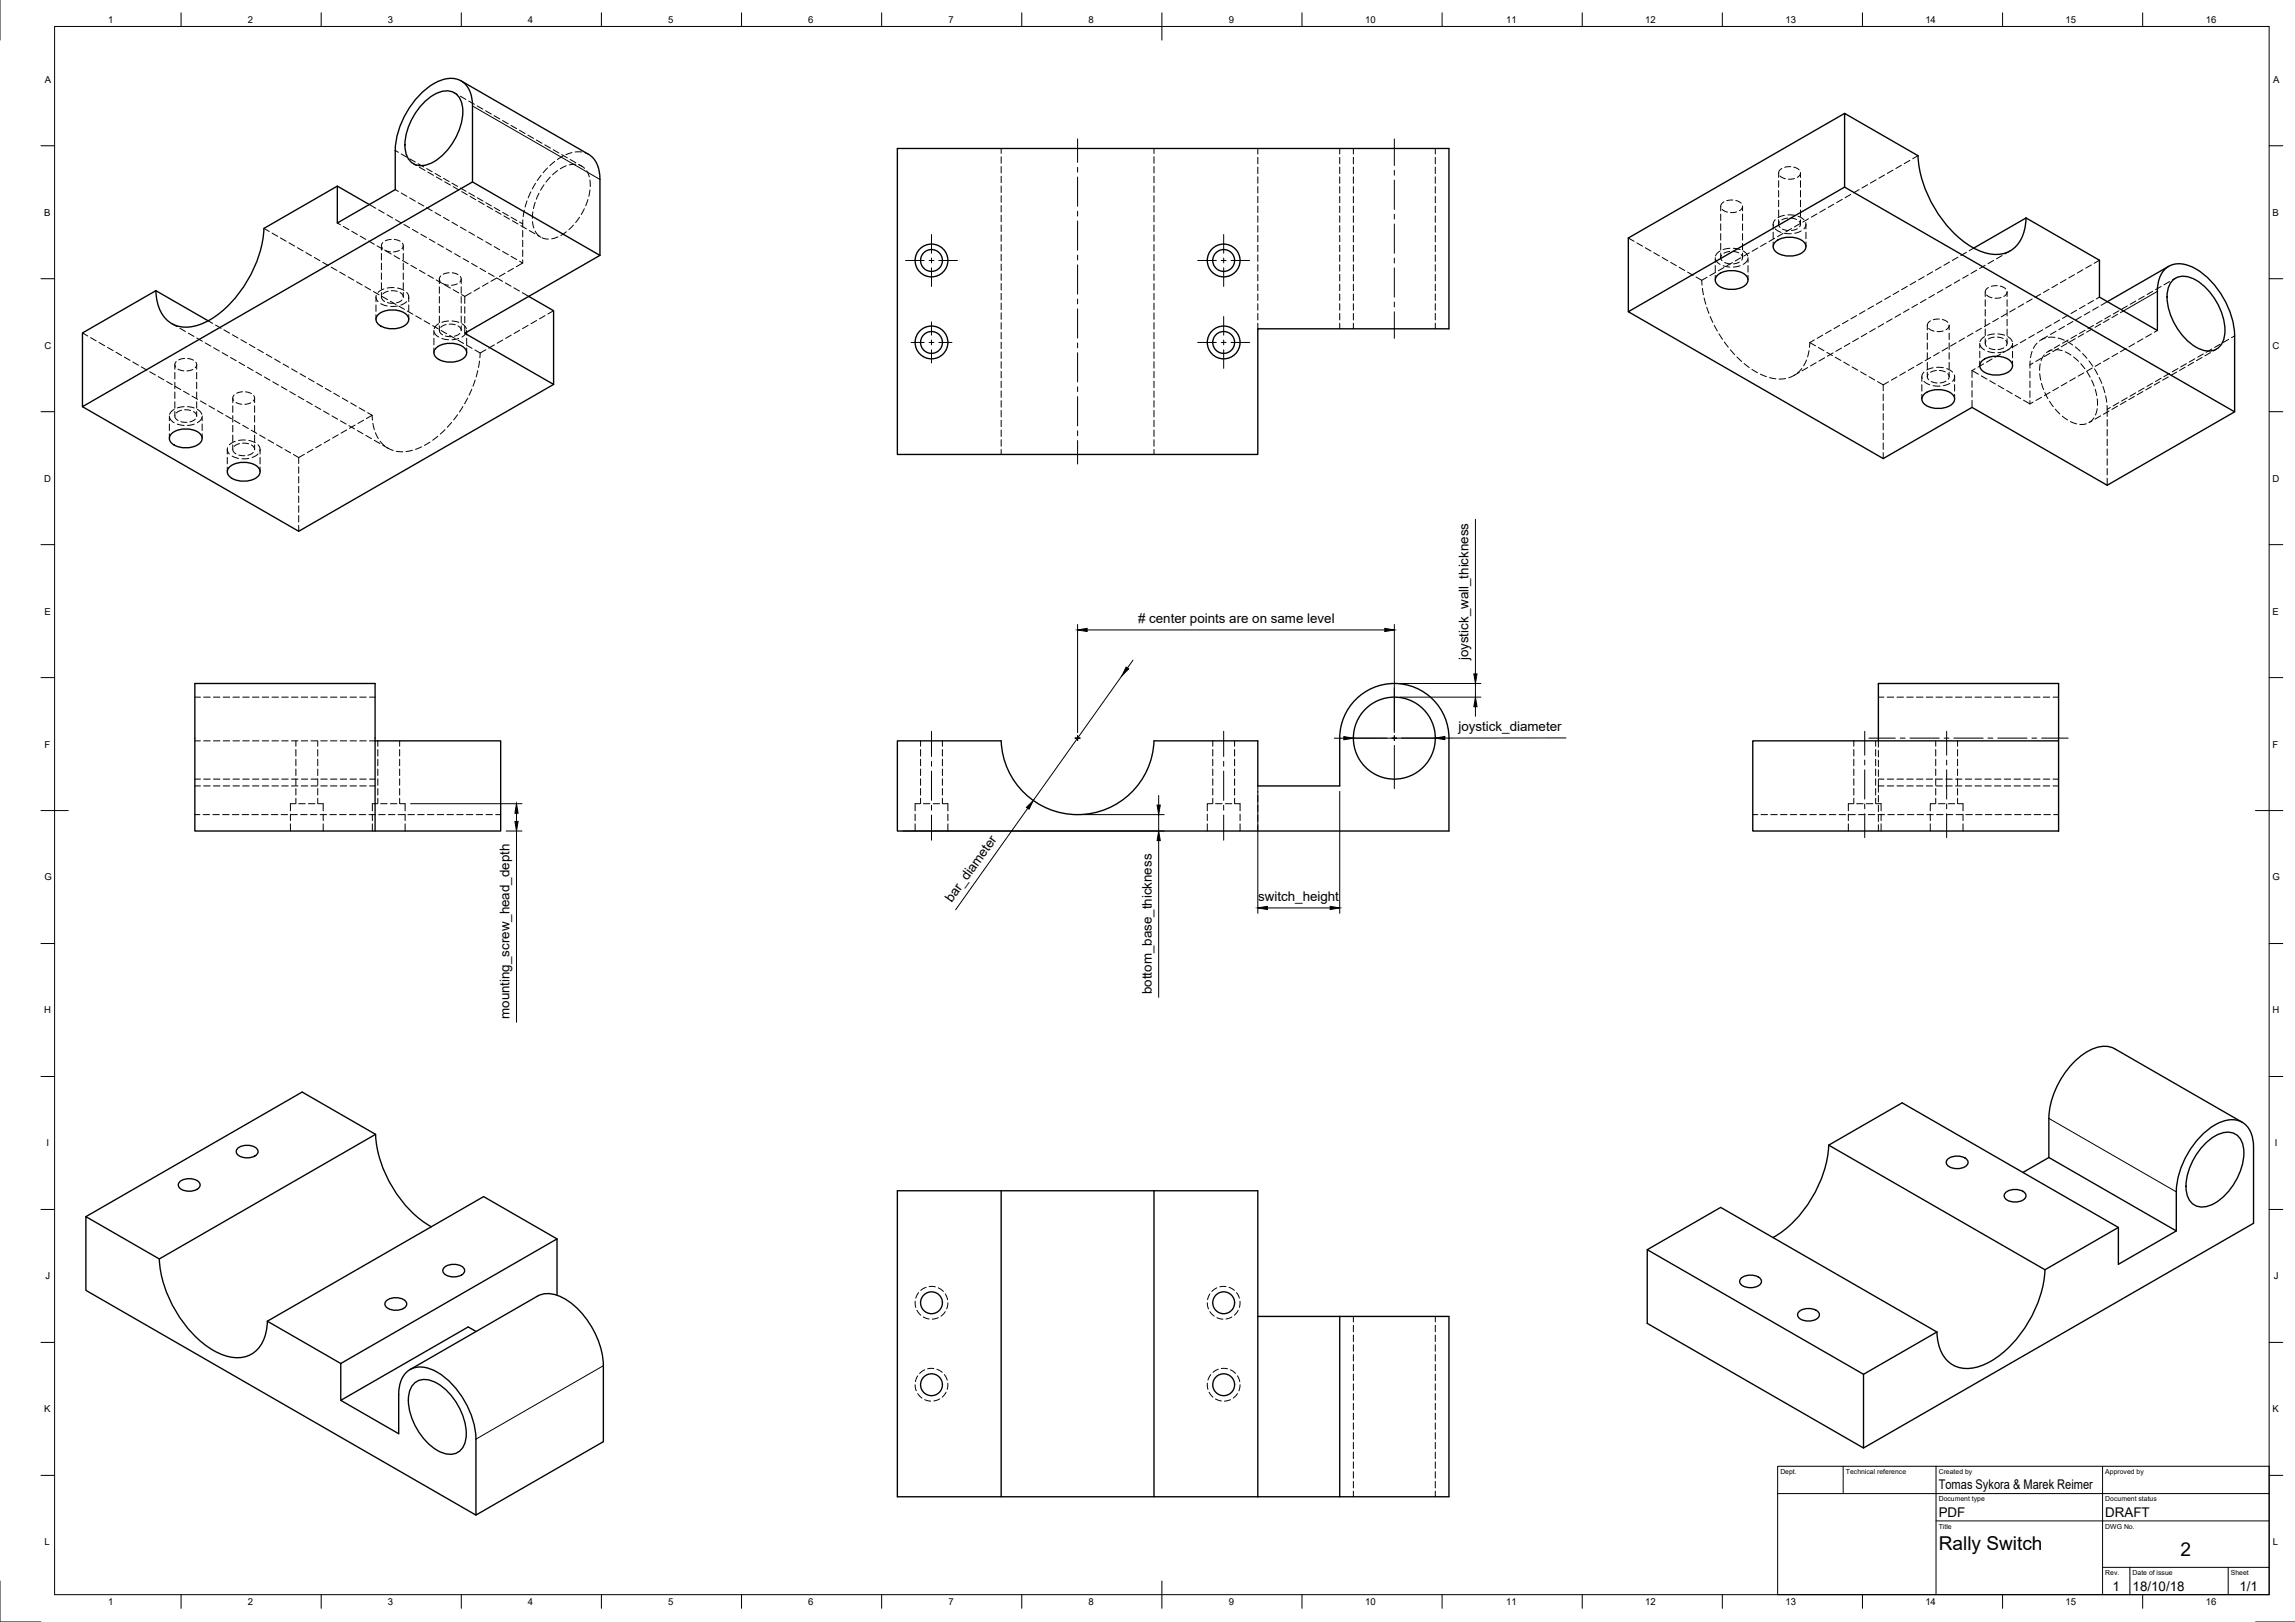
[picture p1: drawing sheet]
<svg xmlns="http://www.w3.org/2000/svg" width="841mm" height="594mm" viewBox="0 0 841 594" stroke-linecap="round" stroke-linejoin="round" font-family="sans-serif">
<defs><g id="words">
<g font-size="7">
<text x="710.5" y="567.6">Rally Switch</text>
<text x="799.1" y="570">2</text>
</g>
<g font-size="4.9">
<text x="417" y="228.3"># center points are on same level</text>
<text x="538.2" y="241.8" transform="rotate(-90 538.2 241.8)">joystick_wall_thickness</text>
<text x="534.5" y="267.8">joystick_diameter</text>
<text x="348.9" y="330.8" transform="rotate(-55 348.9 330.8)">bar_diameter</text>
<text x="461.1" y="330">switch_height</text>
<text x="422.1" y="364.1" transform="rotate(-90 422.1 364.1)">bottom_base_thickness</text>
<text x="186.7" y="373.2" transform="rotate(-90 186.7 373.2)">mounting_screw_head_depth</text>
<text x="710.5" y="545.5">Tomas Sykora &amp; Marek Reimer</text>
<text x="710.5" y="555.6">PDF</text>
<text x="771.5" y="555.6">DRAFT</text>
<text x="774.2" y="582.7">1</text>
<text x="781.5" y="582.6">18/10/18</text>
<text x="820.6" y="582.7">1/1</text>
</g>
<g font-size="3.5">
<text x="39.7" y="8.4">1</text>
<text x="90.8" y="8.4">2</text>
<text x="142.2" y="8.4">3</text>
<text x="193.5" y="8.4">4</text>
<text x="244.9" y="8.4">5</text>
<text x="296.2" y="8.4">6</text>
<text x="347.6" y="8.4">7</text>
<text x="398.9" y="8.4">8</text>
<text x="450.3" y="8.4">9</text>
<text x="500.2" y="8.4">10</text>
<text x="551.9" y="8.4">11</text>
<text x="602.9" y="8.4">12</text>
<text x="654.3" y="8.4">13</text>
<text x="705.6" y="8.4">14</text>
<text x="757" y="8.4">15</text>
<text x="808.3" y="8.4">16</text>
<text x="16.4" y="30.3">A</text>
<text x="833" y="30.3">A</text>
<text x="16.2" y="79">B</text>
<text x="832.7" y="79">B</text>
<text x="16.3" y="127.7">C</text>
<text x="832.8" y="127.7">C</text>
<text x="16.2" y="176.4">D</text>
<text x="832.7" y="176.4">D</text>
<text x="16.3" y="225.1">E</text>
<text x="832.8" y="225.1">E</text>
<text x="16.3" y="273.8">F</text>
<text x="832.8" y="273.8">F</text>
<text x="16.3" y="322.5">G</text>
<text x="832.8" y="322.5">G</text>
<text x="16.2" y="371.2">H</text>
<text x="832.7" y="371.2">H</text>
<text x="17" y="419.9">I</text>
<text x="833.6" y="419.9">I</text>
<text x="16.7" y="468.6">J</text>
<text x="833.2" y="468.6">J</text>
<text x="16.2" y="517.3">K</text>
<text x="832.7" y="517.3">K</text>
<text x="16.3" y="566">L</text>
<text x="832.9" y="566">L</text>
<text x="39.7" y="587.8">1</text>
<text x="90.8" y="587.8">2</text>
<text x="142.2" y="587.8">3</text>
<text x="193.5" y="587.8">4</text>
<text x="244.9" y="587.8">5</text>
<text x="296.2" y="587.8">6</text>
<text x="347.6" y="587.8">7</text>
<text x="398.9" y="587.8">8</text>
<text x="450.3" y="587.8">9</text>
<text x="500.2" y="587.8">10</text>
<text x="551.9" y="587.8">11</text>
<text x="602.9" y="587.8">12</text>
<text x="654.3" y="587.8">13</text>
<text x="705.6" y="587.8">14</text>
<text x="757" y="587.8">15</text>
<text x="808.3" y="587.8">16</text>
</g>
<g font-size="2.5">
<text x="652.4" y="539.8">Dept.</text>
<text x="676.4" y="539.8">Technical reference</text>
<text x="710.5" y="539.8">Created by</text>
<text x="771.5" y="539.8">Approved by</text>
<text x="710.5" y="549.8">Document type</text>
<text x="771.5" y="549.8">Document status</text>
<text x="710.5" y="559.9">Title</text>
<text x="771.5" y="559.9">DWG No.</text>
<text x="771.5" y="576.9">Rev.</text>
<text x="781.5" y="576.9">Date of issue</text>
<text x="817.5" y="576.9">Sheet</text>
</g>
</g></defs>
<!-- layer: Hidden -->
<g fill="none" stroke="#000" stroke-width=".37">
<path d="M166.5 34l1.1 .6M168.7 35.2l2 1.2M171.8 37l2 1.2M174.9 38.8l2 1.2M151.5 60l1.2 .6M178 40.6l2 1.2M181.1 42.4l2 1.2M184.2 44.1l2 1.2M187.3 45.9l2 1.2M190.4 47.7l2 1.2M193.5 49.5l2 1.2M196.5 51.3l2.1 1.2"/>
<path d="M199.6 53.1l2.1 1.2M202.7 54.8l2.1 1.2M203.3 59.1l-1.8 1.6M205.8 56.6l2.1 1.2M206.3 57.2l-2 1.2M208.9 58.4l2.1 1.2M209.6 55.9l-2.2 .8M213.2 55.7h-2.4M214.3 55.9l1.4 .6M366.9 54.4v1.8M366.9 57.4v2.4M422.9 54.4v1.8"/>
<path d="M422.9 57.4v2.4M460.9 54.4v2M460.9 57.6v2.4M491 54.4v2M491 57.6v2.4M496 54.4v2M496 57.6v2.4M526 54.4v2M526 57.6v2.4M699.9 58.7l-2.1 1.2M702.9 57l-2 1.1M135.3 74.9l2.4 1.4"/>
<path d="M138.7 76.9l2.1 1.2M141.8 78.7l2.1 1.1M144.8 69.4l1.2 .7M147 70.7l2.1 1.2M150.1 72.5l2.1 1.2M153.2 74.3l2.1 1.2M153.7 61.2l2.1 1.2M156.3 76.1l2.1 1.1M156.8 63l2.1 1.2M159.4 77.8l2.1 1.2M159.9 64.8l2.1 1.2M162.5 79.6l2.1 1.2"/>
<path d="M163 66.6l2.1 1.2M166.1 68.4l2 1.2M169.2 70.2l2 1.1M172.3 71.9l2 1.2M175.4 73.7l2 1.2M178.5 75.5l2 1.2M181.6 77.3l2 1.2M184.7 79.1l2 1.2M192.1 77l-.4 2.3M193.1 73.6l-.7 2.2M194.5 70.3l-.9 2.1M195.3 77.6l-.2 2.4"/>
<path d="M196.1 74.1l-.6 2.3M196.2 67.1l-1.1 2.1M197.5 70.8l-1 2.2M198.3 64.2l-1.4 1.9M199.4 67.7l-1.3 2M200.6 61.5l-1.6 1.8M201.6 64.9l-1.5 1.8M204.3 62.5l-1.8 1.5M207.5 60.7l-2.2 1.1M211 60.2l-2.4 .2M212 60.2l1.2 .7M212.2 60.4l2 1.3"/>
<path d="M212.4 79.6l-1.5 1.9M214.1 76.4l-1.1 2.2M215 62.6l.9 2.2M215.5 73.1l-.9 2.2M216.2 66l.1 2.4M216.2 69.6l-.4 2.3M366.9 61v2.4M366.9 64.5v2.4M366.9 68.1v2.4M366.9 71.7v2.4M366.9 75.3v2.4M366.9 78.8v2.4"/>
<path d="M422.9 61v2.4M422.9 64.5v2.4M422.9 68.1v2.4M422.9 71.7v2.4M422.9 75.3v2.4M422.9 78.8v2.4M460.9 61.2v2.4M460.9 64.8v2.3M460.9 68.3v2.4M460.9 71.9v2.4M460.9 75.5v2.4M460.9 79.1v2.3"/>
<path d="M491 61.2v2.4M491 64.8v2.3M491 68.3v2.4M491 71.9v2.4M491 75.5v2.4M491 79.1v2.3M496 61.2v2.4M496 64.8v2.3M496 68.3v2.4M496 71.9v2.4M496 75.5v2.4M496 79.1v2.3"/>
<path d="M526 61.2v2.4M526 64.8v2.3M526 68.3v2.4M526 71.9v2.4M526 75.5v2.4M526 79.1v2.3M630.6 75.6v1.6M630.6 78.4v2.4M631.1 76.7l1.9 1M631.7 73.9l-.9 .8-.2 1M635 73.3l-2.2 .2M636.1 73.4l2 1"/>
<path d="M636.4 77.6l-2.2 .3M638.6 75.4l-.3 .9-.9 .9M638.6 75.6v1.6M638.6 78.4v2.4M651.8 63.3v1.7M651.8 66.2v2.4M651.8 69.8v2.3M651.8 73.3v2.4M651.8 76.9v2.4M652.3 64.5l2 1M653 61.7l-.9 .8-.3 1M653.9 78.9l-2.3 .8"/>
<path d="M655.1 79.9l-2.1 .6M655.2 78.7l2.5 .2M656.2 79.9l2.2 .5M656.2 61l-2.2 .3M657.3 61.2l2 1M657.6 65.4l-2.2 .2M658.9 79.2l2.1 1.3M659.8 63.2l-.2 .9-1 .9M659.8 63.3v1.7M659.8 66.2v2.4M659.8 69.8v2.3M659.8 73.3v2.4"/>
<path d="M659.8 76.9v2.4M665.8 78.4l-2 1.1M668.9 76.6l-2 1.2M672 74.8l-2 1.2M675.1 73l-2 1.2M678.2 71.2l-2.1 1.2M681.3 69.4l-2.1 1.2M684.4 67.7l-2.1 1.1M687.5 65.9l-2.1 1.2M690.6 64.1l-2.1 1.2M693.7 62.3l-2.1 1.2M696.8 60.5l-2.1 1.2"/>
<path d="M96.7 83.7l2 1.1M99.7 85.4l2.1 1.2M102.8 87.2l2.1 1.1M105.9 88.9l2.1 1.2M109 90.7l2 1.2M112.1 92.5l2 1.2M115.2 94.3l2 1.2M118.3 96.1l2 1.2M121.4 97.9l2 1.1M123.6 81.7l1.2 .6M124.5 99.6l2 1.2M125.8 82.9l2.1 1.2"/>
<path d="M128.9 84.7l2.1 1.2M132 86.5l2.1 1.2M135.1 88.3l2.1 1.2M138.2 90.1l2.1 1.1M139.8 90v1.6M139.8 92.8v2.4M139.8 96.4v2.4M139.8 100v2.4M140.3 88.8l-.5 1 .3 1.1M141 91.6l2.1 .6M141.3 91.8l2.1 1.2M143.4 87.7l-2.2 .5"/>
<path d="M144.4 93.6l2.1 1.2M144.5 87.7l2.1 .6M144.9 80.4l2.1 1.2M146.4 91.7l-2.2 .6M147.5 89.1l.3 1-.5 1M147.5 95.4l2 1.2M147.8 90v1.6M147.8 92.8v2.4M147.8 96.4v2.4M147.8 100v2.4M148 82.2l2.1 1.2M150.6 97.2l2 1.2"/>
<path d="M151.1 84l2.1 1.2M153.7 99l2 1.2M154.2 85.8l2.1 1.2M157.3 87.6l2.1 1.2M160.4 89.4l2.1 1.1M163.5 91.1l2.1 1.2M164.6 99.9l-2.2 .5M165.6 81.4l2.1 1.2M165.7 99.9l2.1 .7M166.6 92.9l2.1 1.2M168.7 83.2l2.1 1.2M169.7 94.7l2.1 1.2"/>
<path d="M171.8 85l2.1 1.2M172.8 96.5l2.1 1.2M174.9 86.8l2.1 1.1M175.9 98.3l2.1 1.2M178 88.5l2.1 1.2M181.1 90.3l2.1 1.2M184.2 92.1l2.1 1.2M187.3 93.9l2.1 1.2M187.8 80.9l2 1.2M188.2 98.3l-2.1 1.2M190.4 95.7l1.1 .6M190.9 82.6l2 1.2"/>
<path d="M191.5 96.3l-2.3 1.4M191.5 84.4v2.4M191.5 88v2.4M191.5 91.6v2.3M191.5 95.1v1.2M191.6 80.5l-.1 2.7M194 84.4l2 1.2M195.1 81.2l.5 2.3M196.1 84.6l1.5 1.9M197.1 86.2l1.1 .7M198.6 87.1l2.4 .5M204.5 86.8l-2.3 .7"/>
<path d="M207.5 84.9l-2 1.3M210.2 82.4l-1.7 1.7M366.9 82.4v2.4M366.9 86v2.4M366.9 89.6v2.3M366.9 93.1v2.4M366.9 96.7v2.4M422.9 82.4v2.4M422.9 86v2.4M422.9 89.6v2.3M422.9 93.1v2.4M422.9 96.7v2.4"/>
<path d="M460.9 82.6v2.4M460.9 86.2v2.4M460.9 89.8v2.4M460.9 93.4v2.3M460.9 96.9v2.4M491 82.6v2.4M491 86.2v2.4M491 89.8v2.4M491 93.4v2.3M491 96.9v2.4M496 82.6v2.4M496 86.2v2.4"/>
<path d="M496 89.8v2.4M496 93.4v2.3M496 96.9v2.4M526 82.6v2.4M526 86.2v2.4M526 89.8v2.4M526 93.4v2.3M526 96.9v2.4M596.7 87.2l2.1 1.2M599.8 89l2.1 1.2M602.9 90.8l2.1 1.1M606 92.5l2.1 1.2"/>
<path d="M609.1 94.3l2.1 1.2M612.2 96.1l2.1 1.2M615.3 97.9l2.1 1.2M618.4 99.7l2.1 1.2M628.6 94.4v1.7M628.6 97.3v2.4M628.7 99.8l-2.1 1.2M628.7 95l.6 1 1 .8M630.3 91.9l-1.1 .9-.5 1M630.6 82v2.4M630.6 85.6v2.3M630.6 89.1v2.4"/>
<path d="M630.6 92.7v1.7M630.9 93.5l-.3 1 .5 1M631.5 97.3l2.4 .5M631.8 98l-2.1 1.2M632 96.1l2.2 .6M633.9 92.1l-2.2 .6M633.9 90.9l-2.4 .5M634.8 96.2l-2 1.2M635 92.1l2.2 .5M635.2 90.9l2.5 .5M637.4 96l-2.1 .6M637.7 97.3l-2.5 .5"/>
<path d="M637.9 94.4l-2 1.2M638.1 93.3l.5 .9-.3 1.1M638.6 82v2.4M638.6 85.6v2.3M638.6 89.1v2.4M638.6 92.7v1.7M638.8 91.9l1.1 .9 .6 1M640.5 95l-.7 1-1 .8M640.6 94.4v1.7M640.6 97.3v2.4M641 92.6l-2 1.2M644.1 90.8l-2 1.2"/>
<path d="M647.2 89.1l-2 1.2M649.8 82.2v1.7M649.8 85.1v2.3M649.8 88.6v1.7M650.3 87.3l-2 1.2M650.6 83.8l2.1 1.3M650.6 80.5l-.7 1v1.3M651.8 80.5v1.7M652.1 81.2l-.3 1.1 .5 1M653.2 83.9l2.2 .5M653.4 85.5l-2 1.2M653.9 85.4l2.5 .2"/>
<path d="M656.5 83.7l-2 1.2M658.6 83.8l-2.1 .6M659.3 81l.5 1.1-.3 1M659.6 81.9l-2 1.2M659.8 80.5v1.7M660 84.6l-2.3 .8M661.7 81.5v1.2l-.7 1.1M661.8 82.2v1.7M661.8 85.1v2.3M661.8 88.6v1.7M662.7 80.1l-2 1.2M708.2 99.5l-2 1.2"/>
<path d="M711.3 97.8l-2 1.2M714.4 96l-2 1.2M717.5 94.2l-2 1.2M720.6 92.4l-2 1.2M723.3 90.9l-1.6 .9M724.4 99l-2.1 1.1M727.5 97.2l-2.1 1.2M730.6 95.4l-2.1 1.2M733.7 93.6l-2.1 1.2M736.6 91.9l-1.9 1.1M763.3 98.8l-2.1 1.2M766.4 97l-2.1 1.2"/>
<path d="M769.4 95.3l-2 1.1M62.9 118.5l2 1.1M76.3 117.5l1.6 .9M79 119l2 1.2M127.6 101.4l2 1.2M130.7 103.2l2 1.2M133.8 105l2 1.2M136.9 106.8l2 1.2M137.8 108.8v1.7M137.8 111.7v2.4M137.8 115.3v1.7M137.9 108.2v1.1l.6 1.2"/>
<path d="M139.5 111.2l2.4 .9M139.8 103.5v2.4M139.8 107.1v1.7M139.8 108.6l.3 1.1 .9 .7M140 108.6l2 1.1M140.7 105.8l-2.2 1.3M142 110.8l2.2 .3M142.3 106.7l-2 1M143.1 110.3l2 1.2M143.4 106.5l2.2 .2M144.4 105.3l-2.5 .2M145.7 105.5l2.3 .8"/>
<path d="M145.7 112.1l-2.5 .1M146.2 112.1l2 1.2M146.6 107.2l.9 .8 .3 .9M147.3 109.9l-2 1M147.8 103.5v2.4M147.8 107.1v1.7M149 107.1l.7 1.1v1.2M149 110.5l-2.1 1.2M149.2 113.9l2.1 1.2M149.8 108.8v1.7M149.8 111.7v2.4M149.8 115.3v1.7"/>
<path d="M152.3 115.7l2.1 1.2M155.4 117.5l2.1 1.2M156.8 100.8l2 1.2M158.5 119.3l2.1 1.1M159.9 102.5l2 1.2M160.8 118.6l-1.1 .8-.6 1M161 102.2v1.7M161 105v2.4M161 108.6v2.4M161 112.2v2.4M161 115.8v2.4M161 119.3v1.7"/>
<path d="M161.5 101.1l-.5 1 .3 1M162.2 103.8l2.1 .7M163 104.3l2 1.2M163.5 118.9l-2 1M164.4 117.6l-2.5 .4M164.6 118.7l2.2 .3M165.6 117.6l2.5 .4M166.1 106.1l2 1.2M167.6 104l-2.2 .5M167.8 119.4l.9 .8 .3 .9M168.7 101.3l.3 1-.5 1M169 102.2v1.7"/>
<path d="M169 105v2.4M169 108.6v2.4M169 112.2v2.4M169 115.8v2.4M169 119.3v1.7M169.2 107.9l1.1 .7M169.3 118.6l1 .8 .6 1M170.3 108.6v2.5M170.3 112.3v2.4M170.3 115.9v2.4M170.3 119.5v2.6M172.7 107.2l-2.4 1.4"/>
<path d="M175.8 105.4l-2.1 1.2M178.9 103.6l-2.1 1.2M179 100.1l2.1 1.2M182 101.9l-2.1 1.1M182.1 101.8l2.1 1.2M185.1 100.1l-2.1 1.2M185.2 103.6l2.1 1.2M188.3 105.4l2.1 1.2M191.4 107.2l2.4 1.4M193.5 119.2l-2 1.2M196.6 117.4l-2 1.2M199.7 115.6l-2 1.2"/>
<path d="M202.9 113.8l-2.1 1.2M366.9 100.3v2.4M366.9 103.9v2.3M366.9 107.4v2.4M366.9 111v2.4M366.9 114.6v2.4M366.9 118.2v2.3M422.9 100.3v2.4M422.9 103.9v2.3M422.9 107.4v2.4M422.9 111v2.4M422.9 114.6v2.4"/>
<path d="M422.9 118.2v2.3M460.9 100.5v2.4M460.9 104.1v2.4M460.9 107.7v2.3M460.9 111.2v2.4M460.9 114.8v2.4M460.9 118.4v2M491 100.5v2.4M491 104.1v2.4M491 107.7v2.3M491 111.2v2.4M491 114.8v2.4"/>
<path d="M491 118.4v2M496 100.5v2.4M496 104.1v2.4M496 107.7v2.3M496 111.2v2.4M496 114.8v2.4M496 118.4v2M526 100.5v2.4M526 104.1v2.4M526 107.7v2.3M526 111.2v2.4M526 114.8v2.4"/>
<path d="M526 118.4v2M621.5 101.5l2.1 1.2M623.6 102.7l.1 1.7M623.9 105.6l.3 2.4M624.5 109.1l.6 2.3M625.5 112.6l.8 2.2M625.6 101.5l-2 1.2M626.7 115.9l1 2.2M628.2 119.2l1.1 2.1M628.6 100.8v1.8M640.6 100.8v1.8M674.2 119.2l-2.1 1.2"/>
<path d="M677.3 117.4l-2.1 1.2M680.4 115.6l-2.1 1.2M683.4 113.8l-2 1.2M686.5 112l-2 1.2M689.6 110.2l-2 1.2M690.3 118.6l-2.1 1.2M692.7 108.5l-2 1.2M693.4 116.8l-2.1 1.2M695.8 106.7l-2 1.2M696.5 115l-2.1 1.2M698.9 104.9l-2 1.2M699.6 113.2l-2.1 1.2"/>
<path d="M702 103.1l-2 1.2M702.7 111.4l-2.1 1.2M705.1 101.3l-2 1.2M705.8 109.7l-2.1 1.1M706.3 119.2v1.6M707.5 117.5l-1 .8-.2 1M708.9 107.9l-2.1 1.2M710.7 116.9l-2.2 .2M711.8 117l2 1M712 106.1l-2.1 1.2M714.3 119l-.3 .9-.9 .9M714.3 119.2v1.6"/>
<path d="M715.1 104.3l-2.1 1.2M718.2 102.5l-2.1 1.2M721.3 100.7l-2.1 1.2M727.5 106.9v1.7M727.5 109.8v2.4M727.5 113.4v2.3M727.5 116.9v2.4M728 108.1l2 1M728.7 105.3l-.9 .8-.3 1M729.2 118.4l-2 1.2M731.9 104.6l-2.2 .3M732.3 116.7l-2 1.1"/>
<path d="M733 104.8l2 1M733.3 109l-2.2 .2M735.4 114.9l-2 1.2M735.5 106.8l-.2 .9-1 .9M735.5 106.9v1.7M735.5 109.8v2.4M735.5 113.4v2.3M735.5 116.9v2.4M738.5 113.1l-2 1.2M741.6 111.3l-2 1.2M744.7 109.5l-2.1 1.2M747.8 107.7l-2.1 1.2"/>
<path d="M750.9 106l-2.1 1.1M751.7 119l-2.1 1.2M754 104.2l-2.1 1.2M754.8 117.2l-2.1 1.2M756.5 119.5l-2 1.2M757.1 102.4l-2.1 1.2M757.9 115.4l-2.1 1.2M759.6 117.8l-2 1.1M760.2 100.6l-2.1 1.2M761 113.6l-2.1 1.2M762.7 116l-2 1.2M764.1 111.9l-2.1 1.2"/>
<path d="M765.8 114.2l-2 1.2M767.2 110.1l-2.1 1.2M767.2 119.2l-2.1 1.2M768.9 112.4l-2 1.2M769.4 108.8l-1.2 .7M770.3 117.4l-2.1 1.2M772.3 110.5l-2.3 1.3M773.4 115.6l-2.1 1.2M776.5 113.8l-2.1 1.2M779.6 112l-2.1 1.2M782.7 110.3l-2.1 1.2M785.8 108.5l-2.1 1.2"/>
<path d="M788.9 106.7l-2.1 1.2M792 104.9l-2.1 1.2M795.1 103.1l-2.1 1.2M797.3 101.9l-1.2 .6M30.2 122l2 1.1M33.2 123.7l2.1 1.2M36.3 125.4l2.1 1.2M39.4 127.2l2 1.2M42.5 129l2 1.2M45.6 130.8l2 1.2M48.7 132.6l2 1.2M51.8 134.4l2 1.2"/>
<path d="M54.9 136.2l2 1.1M58 137.9l2 1.2M61.1 139.7l2 1.2M64.1 133.6v1.6M64.1 136.4v2.4M64.1 140v2.4M64.6 132.4l-.5 1 .3 1.1M65.2 135.2l2.2 .6M65.9 120.2l2.1 1.2M67.7 131.3l-2.2 .5M68.8 131.3l2.1 .6M69 122l2.1 1.2"/>
<path d="M70.7 135.3l-2.2 .6M71.8 132.7l.3 1-.5 1M72.1 133.6v1.6M72.1 136.4v2.4M72.1 140v2.4M72.1 123.8l2.1 1.2M75.2 125.6l2.1 1.2M78.3 127.4l2.1 1.2M81.4 129.2l2.1 1.1M82.1 120.8l2 1.2M84.5 130.9l2.1 1.2M85.2 122.6l2 1.2"/>
<path d="M87.6 132.7l2.1 1.2M88.3 124.4l2 1.2M90.7 134.5l2.1 1.2M91.4 126.2l2 1.2M93.8 136.3l2 1.2M94.5 128l2 1.2M96.9 138.1l2 1.2M97.6 129.7l2 1.2M100 139.9l2 1.1M100.6 131.5l2.1 1.2M103.7 133.3l2.1 1.2M106.8 135.1l2.1 1.2"/>
<path d="M109.9 136.9l2.1 1.2M113 138.7l2.1 1.2M159 121v1.7M159 123.9v2.4M159 127.5v1.7M159.1 121.6l.5 1 1.2 .9M161 120.9l.2 .9 1 .8M161.6 121l2.1 1.2M161.9 124l2.5 .4M163.2 123.1l2.2 .2M164.7 122.8l2.1 1.2M167.8 124.6l2.1 1.2"/>
<path d="M168.1 124l-2.5 .4M168.5 122.1l-2 1M170.9 121.6l-.5 .9-1.1 1M170.9 126.4l2.1 1.2M171 121v1.7M171 123.9v2.4M171 127.5v1.7M174 128.2l2 1.1M174.1 139.2l-.8 2.2M175.1 135.8l-.6 2.3M175.7 132.2l-.4 2.4M176 129.3l-.1 1.8"/>
<path d="M178.1 128.1l-2.1 1.2M181.2 126.3l-2.1 1.2M184.3 124.5l-2.1 1.2M187.4 122.7l-2.1 1.2M190.4 121l-2 1.1M366.9 121.7v2.4M366.9 125.3v2.4M366.9 128.9v2.4M366.9 132.5v2.3M366.9 136v2.4M366.9 139.6v2.4M422.9 121.7v2.4"/>
<path d="M422.9 125.3v2.4M422.9 128.9v2.4M422.9 132.5v2.3M422.9 136v2.4M422.9 139.6v2.4M629.9 122.3l1.3 2M631.9 125.3l1.4 1.9M634.1 128.1l1.6 1.8M636.5 130.7l1.7 1.7M639.1 133.1l1.9 1.5M642 135.3l2 1.2M645.1 137l2.2 .9"/>
<path d="M648.4 138.3l2.4 .5M654.3 138.6l-2.3 .2M657.7 137.4l-2.2 1M659.3 136.4l-1.9 1.1M660.3 135l-1.7 1.7M662 131.9l-1 2.1M662.4 134.6l-2 1.2M662.9 128.4l-.5 2.3M663.2 125.5l-.1 1.7M663.2 125.5l2.1 1.2M664.9 124.5l-1.7 1M665.5 132.8l-2 1.2"/>
<path d="M666.3 127.3l2.1 1.2M668 122.7l-2.1 1.2M668.6 131.1l-2 1.1M669.4 129.1l2.1 1.1M671.1 121l-2.1 1.1M671.7 129.3l-2 1.2M672.5 130.8l2.1 1.2M674.8 127.5l-2 1.2M675.6 132.6l2.1 1.2M677.9 125.7l-2 1.2M678.7 134.4l2.1 1.2M681 123.9l-2 1.2"/>
<path d="M681.8 136.2l2.1 1.2M684.1 122.1l-2 1.2M684.9 138l2.1 1.2M687.2 120.4l-2 1.1M688 139.8l2.1 1.2M692.1 139.8l-2 1.2M695.2 138.1l-2.1 1.1M698.3 136.3l-2.1 1.2M701.4 134.5l-2.1 1.2M704.3 138v1.7M704.4 132.7l-2 1.2M705 139.7l2.2 1.2"/>
<path d="M705 136.3l-.6 1.1v1.2M706.3 122v2.4M706.3 125.6v2.4M706.3 129.2v2.3M706.3 132.7v2.4M706.3 136.3v1.7M706.6 137.1l-.3 1 .5 1M706.8 120.3l2 1M707.5 130.9l-2 1.2M707.7 139.7l2.2 .6M708.4 134.7l-2.4 .8M709.6 135.7l-2.1 .6"/>
<path d="M709.7 134.5l2.5 .2M710.6 129.1l-2 1.2M710.7 135.7l2.2 .5M712.1 121.2l-2.2 .3M713.1 139.6l-2.1 .6M713.4 135l2.1 1.3M713.7 127.4l-2 1.1M713.8 136.9l.5 .9-.3 1.1M714.3 122v2.4M714.3 125.6v2.4M714.3 129.2v2.3M714.3 132.7v2.4"/>
<path d="M714.3 136.3v1.7M716.2 137.4v1.1l-.7 1.2M716.3 138v1.7M716.8 125.6l-2 1.2M719.9 123.8l-2 1.2M722.7 135.7v2.6M722.7 139.5v2.4M722.7 135.7l2.3 1.4M723 122l-2 1.2M723.8 135.1l-1.1 .6M725.5 125.8v1.7M725.5 128.6v2.4"/>
<path d="M725.5 132.2v1.7M725.6 126.4l.6 1 1.1 .8M726.1 137.7l2 1.2M726.1 120.2l-2 1.2M726.9 133.3l-2 1.2M727.3 123.3l-1.1 .9-.6 .9M727.5 120.5v2.4M727.5 124.1v1.7M727.8 124.8l-.3 1.1 .5 1M728.4 128.7l2.5 .5M728.9 127.5l2.2 .5M729.2 139.4l2 1.2"/>
<path d="M730 131.5l-2.1 1.2M730.8 123.5l-2.1 .6M730.9 122.3l-2.5 .5M731.9 123.5l2.2 .5M732.1 122.3l2.5 .5M733.1 129.7l-2.1 1.2M734.3 127.4l-2.1 .6M734.6 128.7l-2.5 .5M735 124.6l.5 1.1-.3 1M735.5 120.5v2.4M735.5 124.1v1.7M735.8 123.3l1.1 .9 .5 .9"/>
<path d="M736.2 127.9l-2.1 1.2M737.4 126.4l-.5 .9-1.1 .9M737.5 125.8v1.7M737.5 128.6v2.4M737.5 132.2v1.7M739.3 126.1l-2.1 1.2M742.4 124.3l-2.1 1.2M743.9 136v2.4M743.9 139.6v2.4M743.9 132.2v2.6M744.7 128.7l-.6 2.3M745.5 122.6l-2.1 1.2"/>
<path d="M746.5 125.7l-1.4 1.9M747.5 136.9l.3 2.3M747.7 133.3l-.3 2.4M748.6 120.8l-2.1 1.2M749.1 130l-1.1 2.1M749.5 123.8l-2.1 1.1M750.4 123.1l-2.3 1.3M750.7 123.6h2.3M751.7 128.1l-1.1 .7M752.1 128.2l-2.1 1M753.3 128.1l2.4 .4M753.5 121.3l-2.1 1.2"/>
<path d="M754.2 123.8l2.3 .8M754.8 126.3l-2.1 1.2M756.8 128.9l2.1 1.1M757.5 125.1l2.1 1.3M757.9 124.5l-2.1 1.2M759.9 130.7l1.8 1.6M760.5 127.1l1.8 1.5M760.5 138.4l-2 1.1M761 122.7l-2.1 1.2M762.5 133.2l1.5 1.9M763.2 129.5l1.6 1.7M763.6 136.6l-2 1.2"/>
<path d="M764.1 121l-2.1 1.2M764.7 136.1l1.2 2M765.5 132.2l1.4 1.9M766.5 139.2l.9 2.2M766.7 134.8l-2 1.2M767.5 135.1l1.2 2.1M769.3 138.2l.9 2.2M769.8 133l-2 1.2M772.9 131.2l-2 1.2M776 129.4l-2 1.2M779.1 127.7l-2 1.1M782.2 125.9l-2 1.2"/>
<path d="M785.3 124.1l-2.1 1.2M788.4 122.3l-2.1 1.2M790.6 121l-1.2 .7M791.5 139.8l-2.1 1.2M794.6 138.1l-2.1 1.2M797.7 136.3l-2.1 1.2M800.8 134.5l-2.1 1.2M803.9 132.7l-2.1 1.2M807 130.9l-2.1 1.2M810.1 129.1l-2.1 1.2M812.2 127.9l-1.1 .6M62.1 152.4v1.7"/>
<path d="M62.1 155.3v2.4M62.1 158.9v1.7M62.2 153l.6 1 1 .8M63.8 149.9l-1.1 .9-.5 1M64.1 143.6v2.4M64.1 147.1v2.4M64.1 150.7v1.7M64.1 152.2l.2 1 .9 .8M64.2 141.5l2 1.2M65 155.3l2.4 .5M66.3 154.4l2.2 .3M66.5 150.3l-1.9 1"/>
<path d="M67.3 143.3l2 1.2M67.4 148.9l-2.4 .5M67.7 150.1l2.2 .2M68.7 148.9l2.5 .5M70.4 145.1l2 1.2M70.9 150.8l.9 .8 .3 .9M71.2 155.3l-2.5 .5M71.6 153.5l-2 1M72.1 143.6v2.4M72.1 147.1v2.4M72.1 150.7v1.7M72.3 149.9l1.1 .9 .6 1"/>
<path d="M73.5 146.9l2 1.1M74 153l-.6 1-1.1 .8M74.1 152.4v1.7M74.1 155.3v2.4M74.1 158.9v1.7M76.6 148.6l2 1.2M79.7 150.4l2 1.2M82.7 152.2l2.1 1.2M85.3 145.8v1.7M85.3 148.6v2.4M85.3 152.2v2.4M85.3 155.8v2.4"/>
<path d="M85.3 159.4v2.4M85.8 144.7l-.5 1 .3 1M85.8 154l2.1 1.2M86.5 147.4l2.1 .7M88.9 143.5l-2.2 .5M88.9 155.8l2.1 1.2M90 143.5l2.1 .7M91.9 147.6l-2.2 .5M92 157.6l2.1 1.1M93 144.9l.3 1-.5 1M93.3 145.8v1.7M93.3 148.6v2.4"/>
<path d="M93.3 152.2v2.4M93.3 155.8v2.4M93.3 159.4v2.4M95.1 159.3l2.1 1.2M103.1 141.6l2 1.2M106.2 143.4l2 1.2M109.3 145.2l2 1.2M112.4 147l2 1.2M115.5 148.8l2 1.2M116.1 140.4l2.1 1.2M118.6 150.6l2 1.1M119.2 142.2l2.1 1.2"/>
<path d="M121.7 152.3l2 1.2M122.3 144l2.1 1.2M123.9 159.2l-2 1.2M124.8 154.1l2 1.2M125.4 145.8l2.1 1.2M127 157.5l-2 1.2M127.9 155.9l2 1.2M128.5 147.6l2.1 1.2M130.1 155.7l-2 1.2M131 157.7l2 1.2M131.6 149.4l2.1 1.2M133.2 153.9l-2 1.2"/>
<path d="M134.1 159.5l2 1.2M134.7 151.2l1.7 .9M136.4 152.1l.1 1.8M136.4 152.1l-2.1 1.2M136.6 155l.6 2.4M137.6 158.5l1 2.1M160.4 159.8l-1.8 1.4M163.1 157.4l-1.7 1.6M165.5 154.7l-1.6 1.8M167.7 151.9l-1.5 1.9M169.6 148.9l-1.2 2M171.4 145.8l-1.2 2.1"/>
<path d="M172.9 142.5l-1 2.2M366.9 143.2v2.4M366.9 146.8v2.3M366.9 150.3v2.4M366.9 153.9v2.4M366.9 157.5v2.4M422.9 143.2v2.4M422.9 146.8v2.3M422.9 150.3v2.4M422.9 153.9v2.4M422.9 157.5v2.4M690.1 141v2.1"/>
<path d="M690.1 144.3v2.4M690.1 147.9v2.4M690.1 151.5v2.4M690.1 155.1v2.3M690.1 158.6v2.4M704.3 140.9v2.4M704.3 144.4v1.8M708.4 141.3l2.5 .1M714.5 140.4l-2.3 .9M716.3 140.9v2.4M716.3 144.4v1.8M722.7 143.1v2.3"/>
<path d="M722.7 146.6v2.6M732.2 141.2l2.1 1.2M735.3 143l2.1 1.2M738.4 144.8l2.1 1.2M741.5 146.6l2.4 1.3M743.9 143.2v2.3M743.9 146.7v1.2M745 147.3l-1.1 .6M748.1 140.4l.8 2.3M748.1 145.5l-2 1.2M749.3 143.8l1.1 2.1M751 147l1.4 1.9"/>
<path d="M751.2 143.7l-2 1.2M753.2 149.9l1.6 1.7M754.3 141.9l-2 1.2M755.7 152.4l2 1.4M757.4 140.1l-2 1.2M758.7 154.4l2.3 .9M764.5 155.2l-2.3 .3M766.7 154.1l-1.2 .7M767.3 153.1l-1.7 1.6M767.8 142.6l.6 2.3M768.5 149.7l-.6 2.3M768.6 146.1v2.4"/>
<path d="M769.8 152.3l-2.1 1.2M770.6 141.5l.7 2.3M771.6 145l.4 2.3M772.1 148.5l.1 4M772.2 153.7v2.4M772.2 157.3v2.4M772.9 150.5l-2.1 1.2M776 148.8l-2.1 1.2M779.1 147l-2.1 1.2M782.2 145.2l-2.1 1.2M785.3 143.4l-2.1 1.2M788.4 141.6l-2.1 1.2"/>
<path d="M83.3 164.6v1.7M83.3 167.5v2.4M83.3 171.1v1.7M83.4 164v1.1l.7 1.2M85.1 167.1l2.3 .8M85.3 162.9v1.7M85.3 164.5l.3 1 .9 .7M86.2 161.6l-2.1 1.3M87.5 166.7l2.2 .2M87.8 162.5l-2 1M88.9 162.3l2.2 .2M89.9 161.2l-2.5 .1"/>
<path d="M91.2 161.3l2.3 .9M91.2 167.9l-2.5 .1M92.1 163l.9 .8 .3 .9M92.8 165.7l-2 1M93.3 162.9v1.7M94.5 162.9l.7 1.1v1.2M94.5 166.3l-2.1 1.3M95.3 164.6v1.7M95.3 167.5v2.4M95.3 171.1v1.7M98.2 161.1l2.1 1.2M101.3 162.9l2.1 1.2"/>
<path d="M104.4 164.7l2.1 1.2M107.5 166.5l2 1.1v2.2M109.5 171v2.3M109.5 174.5v2.4M109.5 178.1v2.4M111.6 166.4l-2.1 1.2M114.7 164.6l-2.1 1.2M117.8 162.8l-2.1 1.2M120.9 161l-2.1 1.2M137.1 161.3l2.1 1.1M139.3 161.6l1.7 1.7M140.2 163l2 1.2"/>
<path d="M141.9 164l2.2 1M145.2 165.3l2.4 .2M151.1 164.9l-2.3 .5M154.5 163.7l-2.2 .9M157.6 161.9l-2.1 1.2M366.9 161.1v2.3M366.9 164.6v1.9M422.9 161.1v2.3M422.9 164.6v1.9M690.1 162.2v2.4M690.1 165.8v2.2M772.2 160.8v2.4"/>
<path d="M772.2 164.4v2.4M772.2 168v2.4M772.2 171.6v2.4M772.2 175.1v2.6M109.5 181.7v2.4M109.5 185.3v2.3M109.5 188.8v2.4M109.5 192.4v2.2M71.4 255.3h2.1M74.6 255.3h2.4M78.2 255.3h2.4M81.8 255.3h2.4"/>
<path d="M85.4 255.3h2.3M88.9 255.3h2.4M92.5 255.3h2.4M96.1 255.3h2.4M99.7 255.3h2.3M103.2 255.3h2.4M106.8 255.3h2.4M110.4 255.3h2.4M114 255.3h2.3M117.5 255.3h2.4M121.1 255.3h2.4M124.7 255.3h2.4"/>
<path d="M128.3 255.3h2.3M131.8 255.3h2.4M135.4 255.3h2.1M688.3 255.3h2.1M691.6 255.3h2.4M695.2 255.3h2.3M698.7 255.3h2.4M702.3 255.3h2.4M705.9 255.3h2.4M709.5 255.3h2.3M713 255.3h2.4M716.6 255.3h2.4"/>
<path d="M720.2 255.3h2.4M723.8 255.3h2.3M727.3 255.3h2.4M730.9 255.3h2.4M734.5 255.3h2.4M738.1 255.3h2.3M741.6 255.3h2.4M745.2 255.3h2.4M748.8 255.3h2.4M752.3 255.3h2.1M71.4 271.3h2.1M74.6 271.3h2.4"/>
<path d="M78.2 271.3h2.4M81.8 271.3h2.4M85.4 271.3h2.3M88.9 271.3h2.4M92.5 271.3h2.4M96.1 271.3h2.4M99.7 271.3h2.3M103.2 271.3h2.4M106.8 271.3h2.4M108.4 271.3v2M108.4 274.5v2.4M108.4 278.1v2.4"/>
<path d="M110.4 271.3h2.4M114 271.3h2.3M116.4 271.3v2M116.4 274.5v2.4M116.4 278.1v2.4M117.5 271.3h2.4M121.1 271.3h2.4M124.7 271.3h2.4M128.3 271.3h2.3M131.8 271.3h2.4M135.4 271.3h2.1M138.5 271.3v2"/>
<path d="M138.5 274.5v2.4M138.5 278.1v2.4M146.5 271.3v2M146.5 274.5v2.4M146.5 278.1v2.4M337.4 271.3v2M337.4 274.5v2.4M337.4 278.1v2.4M345.4 271.3v2M345.4 274.5v2.4M345.4 278.1v2.4M444.4 271.3v2"/>
<path d="M444.4 274.5v2.4M444.4 278.1v2.4M452.4 271.3v2M452.4 274.5v2.4M452.4 278.1v2.4M679.3 271.3v2M679.3 274.5v2.4M679.3 278.1v2.4M687.3 271.3v2M687.3 274.5v2.4M687.3 278.1v2.4M688.3 271.3v2.3"/>
<path d="M688.3 274.8v2.4M688.3 278.4v2.4M709.4 271.3v2M709.4 274.5v2.4M709.4 278.1v2.4M717.4 271.3v2M717.4 274.5v2.4M717.4 278.1v2.4M71.4 298.4h1.8M71.4 285.4h2.1M71.4 287.9h2.1M74.4 298.4h2.4"/>
<path d="M74.6 285.4h2.4M74.6 287.9h2.4M78 298.4h2.4M78.2 285.4h2.4M78.2 287.9h2.4M81.6 298.4h2.4M81.8 285.4h2.4M81.8 287.9h2.4M85.1 298.4h2.4M85.4 285.4h2.3M85.4 287.9h2.3M88.7 298.4h2.4"/>
<path d="M88.9 285.4h2.4M88.9 287.9h2.4M92.3 298.4h2.4M92.5 285.4h2.4M92.5 287.9h2.4M95.9 298.4h2.4M96.1 285.4h2.4M96.1 287.9h2.4M99.4 298.4h2.4M99.7 285.4h2.3M99.7 287.9h2.3M103 298.4h2.4"/>
<path d="M103.2 285.4h2.4M103.2 287.9h2.4M106.4 298.2v2.4M106.6 298.4h2.4M106.8 285.4h2.4M106.8 287.9h2.4M108.3 294.4h-1.9v2.6M108.4 281.7v2.3M108.4 285.2v2.4M108.4 288.8v2.4M108.4 292.4v2M109.5 294.4h2.3"/>
<path d="M110.2 298.4h2.4M110.4 285.4h2.4M110.4 287.9h2.4M113 294.4h2.4M113.7 298.4h2.4M114 285.4h2.3M114 287.9h2.3M116.4 281.7v2.3M116.4 285.2v2.4M116.4 288.8v2.4M116.4 292.4v2M116.6 294.4h1.8v2.6"/>
<path d="M117.3 298.4h2.4M117.5 285.4h2.4M117.5 287.9h2.4M118.4 298.2v2.4M120.9 298.4h2.4M121.1 285.4h2.4M121.1 287.9h2.4M124.5 298.4h2.3M124.7 285.4h2.4M124.7 287.9h2.4M128 298.4h2.4M128.3 285.4h2.3"/>
<path d="M128.3 287.9h2.3M131.6 298.4h2.4M131.8 285.4h2.4M131.8 287.9h2.4M135.2 298.4h2.4M135.4 285.4h2.1M135.4 287.9h2.1M136.5 298.2v2.4M138.3 294.4h-1.8v2.6M138.5 281.7v2.3M138.5 285.2v2.4M138.5 288.8v2.4"/>
<path d="M138.5 292.4v2M138.8 298.4h2.3M139.5 294.4h2.4M142.3 298.4h2.4M143.1 294.4h2.3M145.9 298.4h2.4M146.5 281.7v2.3M146.5 285.2v2.4M146.5 288.8v2.4M146.5 292.4v2M146.6 294.4h1.9v2.6M148.5 298.2v2.4"/>
<path d="M149.5 298.4h2.4M153.1 298.4h2.3M156.6 298.4h2.4M160.2 298.4h2.4M163.8 298.4h2.4M167.4 298.4h2.3M170.9 298.4h2.4M174.5 298.4h2.4M178.1 298.4h2.4M181.7 298.4h1.8M335.4 298.2v2.4M337.2 294.4h-1.8v2.6"/>
<path d="M337.4 281.7v2.3M337.4 285.2v2.4M337.4 288.8v2.4M337.4 292.4v2M338.4 294.4h2.4M341.9 294.4h2.4M345.4 281.7v2.3M345.4 285.2v2.4M345.4 288.8v2.4M345.4 292.4v2M345.5 294.4h1.9v2.6M347.4 298.2v2.4"/>
<path d="M442.4 298.2v2.4M444.3 294.4h-1.9v2.6M444.4 281.7v2.3M444.4 285.2v2.4M444.4 288.8v2.4M444.4 292.4v2M445.4 294.4h2.4M449 294.4h2.4M452.4 281.7v2.3M452.4 285.2v2.4M452.4 288.8v2.4M452.4 292.4v2"/>
<path d="M452.6 294.4h1.8v2.6M454.4 298.2v2.4M460.9 287.9v2.3M460.9 291.4v2.3M460.9 294.9v2.4M460.9 298.5v2.4M642.3 298.4h1.8M645.3 298.4h2.4M648.9 298.4h2.4M652.5 298.4h2.4M656.1 298.4h2.3M659.6 298.4h2.4"/>
<path d="M663.2 298.4h2.4M666.8 298.4h2.4M670.4 298.4h2.3M673.9 298.4h2.4M677.3 298.2v2.4M677.5 298.4h2.4M679.2 294.4h-1.9v2.6M679.3 281.7v2.3M679.3 285.2v2.4M679.3 288.8v2.4M679.3 292.4v2M680.4 294.4h2.3"/>
<path d="M681.1 298.4h2.4M683.9 294.4h2.4M684.7 298.4h2.3M687.3 281.7v2.3M687.3 285.2v2.4M687.3 288.8v2.4M687.3 292.4v2M687.5 294.4h1.8v2.6M688.2 298.4h2.4M688.3 285.4h2.1M688.3 287.9h2.1M688.3 282v2.4"/>
<path d="M688.3 285.6v4.6M688.3 291.4v2.3M688.3 294.9v2.4M688.3 298.5v2.4M689.3 298.2v2.4M691.6 285.4h2.4M691.6 287.9h2.4M691.8 298.4h2.4M695.2 285.4h2.3M695.2 287.9h2.3M695.4 298.4h2.4M698.7 285.4h2.4"/>
<path d="M698.7 287.9h2.4M699 298.4h2.3M702.3 285.4h2.4M702.3 287.9h2.4M702.5 298.4h2.4M705.9 285.4h2.4M705.9 287.9h2.4M706.1 298.4h2.4M707.4 298.2v2.4M709.2 294.4h-1.8v2.6M709.4 281.7v2.3M709.4 285.2v2.4"/>
<path d="M709.4 288.8v2.4M709.4 292.4v2M709.5 285.4h2.3M709.5 287.9h2.3M709.7 298.4h2.4M710.4 294.4h2.4M713 285.4h2.4M713 287.9h2.4M713.2 298.4h2.4M714 294.4h2.3M716.6 285.4h2.4M716.6 287.9h2.4"/>
<path d="M716.8 298.4h2.4M717.4 281.7v2.3M717.4 285.2v2.4M717.4 288.8v2.4M717.4 292.4v2M717.5 294.4h1.9v2.6M719.4 298.2v2.4M720.2 285.4h2.4M720.2 287.9h2.4M720.4 298.4h2.4M723.8 285.4h2.3M723.8 287.9h2.3"/>
<path d="M724 298.4h2.4M727.3 285.4h2.4M727.3 287.9h2.4M727.5 298.4h2.4M730.9 285.4h2.4M730.9 287.9h2.4M731.1 298.4h2.4M734.5 285.4h2.4M734.5 287.9h2.4M734.7 298.4h2.4M738.1 285.4h2.3M738.1 287.9h2.3"/>
<path d="M738.3 298.4h2.4M741.6 285.4h2.4M741.6 287.9h2.4M741.8 298.4h2.4M745.2 285.4h2.4M745.2 287.9h2.4M745.4 298.4h2.4M748.8 285.4h2.4M748.8 287.9h2.4M749 298.4h2.4M752.3 285.4h2.1M752.3 287.9h2.1"/>
<path d="M752.6 298.4h1.8M106.4 301.8v2.6M118.4 301.8v2.6M136.5 301.8v2.6M148.5 301.8v2.6M335.4 301.8v2.6M347.4 301.8v2.6M442.4 301.8v2.6M454.4 301.8v2.6M460.9 302.1v2.3M677.3 301.8v2.6M688.3 302.1v2.3"/>
<path d="M689.3 301.8v2.6M707.4 301.8v2.6M719.4 301.8v2.6M335.4 476.6l.2 2.2M336 479.9l1.4 1.8M336.6 473.4l-1 2.1M339.4 471.5l-2 1.1M340.5 471.2l2.3 .1M343.8 471.7l1.9 1.3M346.4 473.9l.8 2.1M347.4 477.2l-.5 2.2M442.4 477.2l.5 2.2"/>
<path d="M443.4 473.9l-.9 2.1M445.9 471.7l-1.8 1.3M449.3 471.2l-2.3 .1M450.4 471.5l2 1.1M453.1 473.4l1.1 2.1M453.8 479.9l-1.4 1.8M454.4 476.6l-.2 2.2M338.4 482.4l2.1 .7M343.8 482.6l-2.2 .6M346.4 480.4l-1.6 1.6M443.4 480.4l1.5 1.6M445.9 482.6l2.2 .6"/>
<path d="M451.4 482.4l-2.1 .7M496 482.2v2M496 485.4v2.4M496 489v2.4M496 492.5v2.4M496 496.1v2.4M496 499.7v2.4M526 482.2v2M526 485.4v2.4M526 489v2.4M526 492.5v2.4M526 496.1v2.4"/>
<path d="M526 499.7v2.4M335.4 507.2l.4 2.2M336.3 510.4l1.6 1.7M336.3 503.9l-.8 2.1M338.9 501.7l-1.9 1.3M338.9 512.6l2.2 .6M342.2 501.2l-2.3 .1M343.3 501.5l2 1.1M344.4 512.4l-2.2 .7M346.1 503.5l1 2M346.7 509.9l-1.4 1.8M347.3 506.6l-.2 2.3"/>
<path d="M442.5 506.6l.2 2.3M443.1 509.9l1.4 1.8M443.7 503.5l-1 2M445.4 512.4l2.2 .7M446.5 501.5l-2 1.1M447.6 501.2l2.2 .1M450.9 512.6l-2.2 .6M450.9 501.7l1.9 1.3M453.5 510.4l-1.6 1.7M453.5 503.9l.8 2.1M454.4 507.2l-.4 2.2M496 503.3v2.4"/>
<path d="M496 506.8v2.4M496 510.4v2.4M496 514v2.4M496 517.6v2.3M526 503.3v2.4M526 506.8v2.4M526 510.4v2.4M526 514v2.4M526 517.6v2.3M496 521.1v2.4M496 524.7v2.4M496 528.3v2.4"/>
<path d="M496 531.9v2.3M496 535.4v2.4M496 539v2.4M526 521.1v2.4M526 524.7v2.4M526 528.3v2.4M526 531.9v2.3M526 535.4v2.4M526 539v2.4M496 542.6v2.4M496 546.2v2M526 542.6v2.4"/>
<path d="M526 546.2v2"/>
</g>
<!-- layer: Visible -->
<g fill="none" stroke="#000" stroke-width=".5">
<path d="M155.6 37.3a10.8 10.8 0 0 1 10-3.7 7 7 0 0 1 4 7.3 23 23 0 0 1-11.8 19 6.1 6.1 0 0 1-9.3-5.4 22.8 22.8 0 0 1 7.1-17.2zM169 29.6l46.7 26.9a10 10 0 0 1 4.2 9.2l-.1 27.8M328.8 54.4h202.2v66h-70.1v46.1h-132.1zM676 41.5l-79.3 45.7v27M123.6 68.2l-26.9 15.5a43.9 43.9 0 0 1-19.8 33.4 14.4 14.4 0 0 1-13.7 1.5 12.6 12.6 0 0 1-5.9-10.2l-.2-1.9M135.3 74.9l-11.7-6.7v13.5l21.2-12.3v-14.3a30.7 30.7 0 0 1 15.6-25.2 8.1 8.1 0 0 1 11 2.1 12.2 12.2 0 0 1 1.8 6.8l-.1 27.8 46.7 26.9M173.1 66.6l-142.9 82.4v-27l26.9-15.5M676 68.5l-79.3 45.7 93.4 53.8 32.6-18.8 49.5 28.5 46.7-26.9v-27.8M742.5 79.8l26.9 15.5v13.5l21.2 12.2v-14.3a9.6 9.6 0 0 1 5.1-9.6 11.5 11.5 0 0 1 10.4 2.3 31.6 31.6 0 0 1 12.8 23.6M742.5 79.8l-19.2 11.1M742.5 79.8a13.7 13.7 0 0 1-6.1 12.2 13.1 13.1 0 0 1-12-.6 42.8 42.8 0 0 1-20.4-26.7l-.8-3.9-.3-3.8-26.9-15.5v27l142.9 82.3M219.8 93.5l-49.5 28.6 32.6 18.7v-27l-9.1-5.2"/>
<path d="M650.9 88.4a8.6 8.6 0 0 1 10.4 .5 2.74 2.74 0 0 1-2 4.2 8.7 8.7 0 0 1-9-1.3 2.29 2.29 0 0 1 .6-3.4zM794.8 97.5l-22.5 13M57.1 106.5l19.2 11M138.8 115a8.6 8.6 0 0 1 10.4 .5 2.74 2.74 0 0 1-1.9 4.3 8.7 8.7 0 0 1-9-1.4 2.29 2.29 0 0 1 .5-3.4zM629.6 100.6a8.6 8.6 0 0 1 10.4 .5 2.74 2.74 0 0 1-1.9 4.3 8.7 8.7 0 0 1-9-1.4 2.29 2.29 0 0 1 .5-3.4zM796.5 102.4a7 7 0 0 1 8.2 .2 23 23 0 0 1 10.6 19.8 6.1 6.1 0 0 1-9.3 5.4 22.7 22.7 0 0 1-11.8-20.4 7.6 7.6 0 0 1 2.3-5zM160.1 127.2a8.6 8.6 0 0 1 10.4 .5 2.74 2.74 0 0 1-2 4.3 8.7 8.7 0 0 1-8.9-1.4 2.29 2.29 0 0 1 .5-3.4zM726.6 132a8.6 8.6 0 0 1 10.4 .5 2.74 2.74 0 0 1-2 4.2 8.7 8.7 0 0 1-8.9-1.3 2.29 2.29 0 0 1 .5-3.4zM63.1 158.6a8.6 8.6 0 0 1 10.4 .5 2.74 2.74 0 0 1-1.9 4.3 8.7 8.7 0 0 1-9-1.4 2.29 2.29 0 0 1 .5-3.4zM202.9 140.8l-93.4 53.8-79.3-45.6M705.3 144.2a8.6 8.6 0 0 1 10.4 .5 2.74 2.74 0 0 1-1.9 4.3 8.7 8.7 0 0 1-9-1.4 2.29 2.29 0 0 1 .5-3.4zM84.4 170.8a8.6 8.6 0 0 1 10.4 .5 2.74 2.74 0 0 1-2 4.3 8.7 8.7 0 0 1-9-1.4 2.29 2.29 0 0 1 .6-3.4z"/>
<path d="M137.5 271.3h46v33.1h-112.1v-54.1h66.1v54.1M328.8 271.3h38.1a28 28 0 0 0 28 27.1 28 28 0 0 0 28-27.1h38v16.6h30.1v-17.6a20 20 0 0 1 20-20 20 20 0 0 1 20 20v34.1h-202.2zM642.3 271.3h112.1v33.1h-112.1zM688.3 271.3v-21h66.1v21M137.6 415.5l-79.2 45.6M137.6 415.5l-26.9-15.5-79.2 45.6M137.6 415.5a43.7 43.7 0 0 0 20.5 33.8M670.2 419.4l26.9-15.5 79.2 45.7v13.5l21.2-12.3M670.2 419.4l79.2 45.7M670.2 419.4a43.7 43.7 0 0 1-20.5 33.9M808.3 418.7a10.8 10.8 0 0 1 10-3.7 7 7 0 0 1 4 7.3 23 23 0 0 1-11.9 19 6.1 6.1 0 0 1-9.3-5.4 22.8 22.8 0 0 1 7.2-17.2zM821.7 411l-46.7-26.9a10.5 10.5 0 0 0-10.8 1.5 31.5 31.5 0 0 0-13.4 24v14.4"/>
<path d="M65.9 432.8a5.6 5.6 0 0 1 7.2 .5 1.94 1.94 0 0 1-1.6 2.6 5.6 5.6 0 0 1-6-1.2 1.5 1.5 0 0 1 .4-1.9zM87.2 420.6a5.6 5.6 0 0 1 7.2 .4 1.94 1.94 0 0 1-1.6 2.7 5.6 5.6 0 0 1-6-1.2 1.5 1.5 0 0 1 .4-1.9zM366.9 436.1h56M366.9 436.1v112.1h56v-112.1M366.9 436.1h-38.1v112.1h38.1M422.9 436.1h38v112.1M713.8 424.5a5.6 5.6 0 0 1 7.2 .5 1.94 1.94 0 0 1-1.6 2.7 5.6 5.6 0 0 1-6-1.2 1.5 1.5 0 0 1 .4-2zM735 436.7a5.6 5.6 0 0 1 7.2 .5 1.94 1.94 0 0 1-1.6 2.7 5.6 5.6 0 0 1-5.9-1.2 1.5 1.5 0 0 1 .3-2zM750.8 424l46.7 26.8v-14.3a30.7 30.7 0 0 1 15.6-25.2 8.1 8.1 0 0 1 11 2.1 12.2 12.2 0 0 1 1.7 6.8v27.8l-142.9 82.4v-27l26.9-15.5M750.8 424l-9.5 5.4M204.1 453.8l-26.9-15.5-79.2 45.6M603.7 457.7l26.9-15.5 79.2 45.7"/>
<path d="M776.3 449.6l-26.9 15.5M58.4 461.1l-26.9-15.5v27l142.9 82.3M58.4 461.1a43.9 43.9 0 0 0 19.8 33.5 14.4 14.4 0 0 0 13.7 1.5 12.6 12.6 0 0 0 5.9-10.2l.2-2M141.6 476.4a5.6 5.6 0 0 1 7.2 .5 1.94 1.94 0 0 1-1.6 2.6 5.6 5.6 0 0 1-5.9-1.2 1.5 1.5 0 0 1 .3-1.9zM162.9 464.2a5.6 5.6 0 0 1 7.2 .4 1.94 1.94 0 0 1-1.6 2.7 5.6 5.6 0 0 1-6-1.2 1.5 1.5 0 0 1 .4-1.9zM204.1 474.4v-20.6l-79.2 45.6v13.5M638.1 468.1a5.6 5.6 0 0 1 7.2 .5 1.94 1.94 0 0 1-1.6 2.7 5.6 5.6 0 0 1-6-1.2 1.5 1.5 0 0 1 .4-2zM749.4 465.1a43.9 43.9 0 0 1-19.8 33.4 14.4 14.4 0 0 1-13.8 1.5 12.6 12.6 0 0 1-5.9-10.2l-.1-1.9M98 483.9l26.9 15.5M174.5 487.7l-2.9-1.7-46.7 26.9 21.2 12.2v-14.3a9.6 9.6 0 0 1 5.2-9.7 11.5 11.5 0 0 1 10.3 2.4 31.6 31.6 0 0 1 12.8 23.6v27.8l46.7-26.9v-27.8a30.7 30.7 0 0 0-15.7-25.3 9.2 9.2 0 0 0-8.4-.2l-46.7 26.9M460.9 482.2h30.1M491 482.2h40v66h-40"/>
<path d="M491 482.2v66M659.3 480.3a5.6 5.6 0 0 1 7.2 .5 1.94 1.94 0 0 1-1.6 2.7 5.6 5.6 0 0 1-6-1.2 1.5 1.5 0 0 1 .4-2zM152 506.5a7 7 0 0 1 8.3 .2 23 23 0 0 1 10.5 19.8 6.1 6.1 0 0 1-9.3 5.4 22.7 22.7 0 0 1-11.8-20.4 7.6 7.6 0 0 1 2.3-5zM682.9 503.4l-79.2-45.7v27l79.2 45.7M422.9 548.2h68.1"/>
<circle cx="341.4" cy="95.4" r="4"/>
<circle cx="341.4" cy="95.4" r="6"/>
<circle cx="448.4" cy="95.4" r="4"/>
<circle cx="448.4" cy="95.4" r="6"/>
<circle cx="341.4" cy="125.4" r="4"/>
<circle cx="341.4" cy="125.4" r="6"/>
<circle cx="448.4" cy="125.4" r="4"/>
<circle cx="448.4" cy="125.4" r="6"/>
<circle cx="511" cy="270.3" r="15"/>
<circle cx="341.4" cy="477.2" r="4"/>
<circle cx="448.4" cy="477.2" r="4"/>
<circle cx="341.4" cy="507.2" r="4"/>
<circle cx="448.4" cy="507.2" r="4"/>
</g>
<!-- layer: Visible Narrow -->
<path d="M173.1 38.8l46.7 26.9M790.6 106.7l-12.4 7.2M750.8 409.6l46.7 26.9M221.1 500.2l-46.7 26.9" fill="none" stroke="#000" stroke-width=".37"/>
<!-- layer: Hidden Narrow -->
<g fill="none" stroke="#000" stroke-width=".37">
<path d="M144.8 55.1l1.2 .7M147 56.4l2.1 1.2M150.1 58.2l2.1 1.2M153.2 60l2.1 1.1M156.3 61.7l2.1 1.2M159.4 63.5l2.1 1.2M162.5 65.3l2.1 1.2M165.6 67.1l2.1 1.2M168.7 68.9l2.1 1.2M171.8 70.7l2.1 1.1M174.9 72.4l2.1 1.2M178 74.2l2.1 1.2"/>
<path d="M181.1 76l2.1 1.2M184.2 77.8l2.1 1.2M187.3 79.6l2.1 1.2M190.4 81.4l1.1 .6M769.8 118.7l-2.1 1.2M772.9 116.9l-2.1 1.2M776 115.1l-2.1 1.2M778.2 113.9l-1.2 .6M745 133l-1.1 .6M748.1 131.2l-2 1.2M751.2 129.4l-2 1.2M754.3 127.6l-2 1.2"/>
<path d="M757.4 125.8l-2.1 1.2M760.5 124.1l-2.1 1.1M763.6 122.3l-2.1 1.2M766.7 120.5l-2.1 1.2M791.9 138.6l-2 1.1M795 136.8l-2 1.2M798.1 135l-2 1.2M801.2 133.2l-2 1.2M804.3 131.4l-2 1.2M807.4 129.6l-2 1.2M810.5 127.9l-2 1.1M813.6 126.1l-2 1.2"/>
<path d="M816.7 124.3l-2.1 1.2M818.9 123l-1.2 .7M773.3 149.3l-1.1 .6M776.4 147.5l-2 1.2M779.5 145.7l-2 1.2M782.6 143.9l-2 1.2M785.7 142.1l-2 1.2M788.8 140.3l-2 1.2"/>
</g>
<!-- layer: Border -->
<g fill="none" stroke="#000" stroke-width=".37">
<path d="M0 0v14.7M20 9.7h811.5v574.4h-811.5zM66.4 4.7v5M117.7 4.7v5M169 4.7v5M220.4 4.7v5M271.7 4.7v5M323.1 4.7v5M374.4 4.7v5M425.8 4.7v10M477.1 4.7v5M528.5 4.7v5"/>
<path d="M579.8 4.7v5M631.2 4.7v5M682.5 4.7v5M733.9 4.7v5M785.2 4.7v5M15 53.4h5M831.5 53.4h5.1M15 102.1h5M831.5 102.1h5.1M15 150.8h5M831.5 150.8h5.1M15 199.5h5"/>
<path d="M831.5 199.5h5.1M15 248.2h5M831.5 248.2h5.1M15 296.9h10M826.5 296.9h10.1M15 345.6h5M831.5 345.6h5.1M15 394.3h5M831.5 394.3h5.1M15 443h5M831.5 443h5.1M15 491.7h5"/>
<path d="M831.5 491.7h5.1M15 540.4h5M831.5 540.4h5.1M0 579.1v15h15M425.8 579.1v10M66.4 584.1v5M117.7 584.1v5M169 584.1v5M220.4 584.1v5M271.7 584.1v5M323.1 584.1v5M374.4 584.1v5"/>
<path d="M477.1 584.1v5M528.5 584.1v5M579.8 584.1v5M631.2 584.1v5M682.5 584.1v5M733.9 584.1v5M785.2 584.1v5M826.5 594.1h14.6"/>
</g>
<!-- layer: TitleBlock -->
<path d="M651.4 537h180.1v47.1h-180.1zM675.4 537v10M709.5 537v47.1M770.5 537v47.1M651.4 547h180.1M709.5 557.1h122M770.5 574.1h61M780.5 574.1v10M816.5 574.1v10" fill="none" stroke="#000" stroke-width=".37"/>
<!-- layer: Center Lines -->
<g fill="none" stroke="#000" stroke-width=".37">
<path d="M394.9 50.9v8.6M511 50.9v9.7M394.9 61.3v1.8M394.9 64.8v10.8M394.9 77.4v1.7M511 62.4v1.8M511 66v10.7M511 78.5v1.8M331.8 95.4h6.9M340.5 95.4h1.7M341.4 85.9v6.8M341.4 94.5v1.8"/>
<path d="M341.4 98.1v6.8M344 95.4h6.9M394.9 80.9v10.8M394.9 93.4v1.8M394.9 97v10.7M438.9 95.4h6.8M447.5 95.4h1.8M448.4 85.9v6.8M448.4 94.5v1.8M448.4 98.1v6.8M451.1 95.4h6.8M511 82v10.8"/>
<path d="M511 94.5v1.8M511 98.1v10.7M341.4 117.9v4.8M394.9 109.5v1.8M394.9 113.1v10.7M448.4 115.9v6.8M511 110.6v1.8M511 114.2v9.7M333.9 125.4h4.8M340.5 125.4h1.7M341.4 124.5v1.8M341.4 128.1v4.8"/>
<path d="M344 125.4h4.9M394.9 125.6v1.8M394.9 129.2v10.7M438.9 125.4h6.8M447.5 125.4h1.8M448.4 124.5v1.8M448.4 128.1v6.8M451.1 125.4h6.8M394.9 141.7v1.8M394.9 145.3v10.7M394.9 157.8v1.8M394.9 161.3v8.7"/>
<path d="M511 251.8v15.9M341.4 267.8v9.3M341.4 278.9v1.7M394 270.3h1.8M394.9 269.5v1.7M448.4 267.8v9.3M448.4 278.9v1.7M492.5 270.3h15.8M510.1 270.3h1.8M511 269.5v1.7M511 273v15.9M513.6 270.3h15.9"/>
<path d="M683.3 267.8v8.8M683.3 278.4v1.8M684.8 270.3h9.8M696.4 270.3h1.7M699.9 270.3h10.7M712.4 270.3h1.8M713.4 267.8v8.8M713.4 278.4v1.8M716 270.3h10.7M728.5 270.3h1.8M732.1 270.3h10.7M744.6 270.3h1.8"/>
<path d="M748.2 270.3h9.7M341.4 282.4v10.8M341.4 294.9v1.8M341.4 298.5v9.2M448.4 282.4v10.8M448.4 294.9v1.8M448.4 298.5v9.2M683.3 282v10.7M683.3 294.5v1.8M683.3 298v8.8M713.4 282v10.7M713.4 294.5v1.8"/>
<path d="M713.4 298v8.8"/>
</g>
<!-- layer: Dimensions -->
<g fill="none" stroke="#000" stroke-width=".37">
<path d="M540.7 190.2v56.6M394.9 228.7v39.6M398.4 230.7h109.1M511 228.7v39.6M411.1 247.5l-32.4 45.7M415.2 241.8l-2 2.9M513 255.3h29.7M513 250.3h29.7M540.7 250.3v5M540.7 258.8v3.5M492.5 270.4h-3.5M526 270.3l-30 .1"/>
<path d="M573.8 270.3h-44.3M150.5 294.4h40.8M189.3 297.9v3M376.6 296l-26.4 37.2M396.9 298.4h29.7M424.6 291.4v3.5M424.6 298.4v6M460.9 289.9v44.6M491 289.9v44.6M185.5 304.4h5.8M189.3 304.4v70M330.8 304.4h95.8"/>
<path d="M424.6 307.9v57.4M464.4 332.5h23.1"/>
</g>
<g fill="#000" stroke="#000" stroke-width=".37">
<path d="M394.9 230.7l3.5-.6v1.2zM507.5 230.1l3.5 .6-3.5 .6zM412.7 244.3l.9 .7-2.5 2.5zM540.7 255.3l.6 3.5h-1.2zM540.1 246.8h1.2l-.6 3.5zM492.5 269.8l3.5 .6-3.5 .6zM526 270.3l3.5-.6v1.2zM189.3 294.4l.6 3.5h-1.2zM378.7 293.2l-1.6 3.2-.9-.7zM424 294.9h1.2l-.6 3.5zM188.7 300.9h1.2l-.6 3.5zM424.6 304.4l.6 3.5h-1.2z"/>
<path d="M460.9 332.5l3.5-.5v1.1zM487.5 332l3.5 .5-3.5 .6z"/>
</g>
<use href="#words"/>
</svg>
